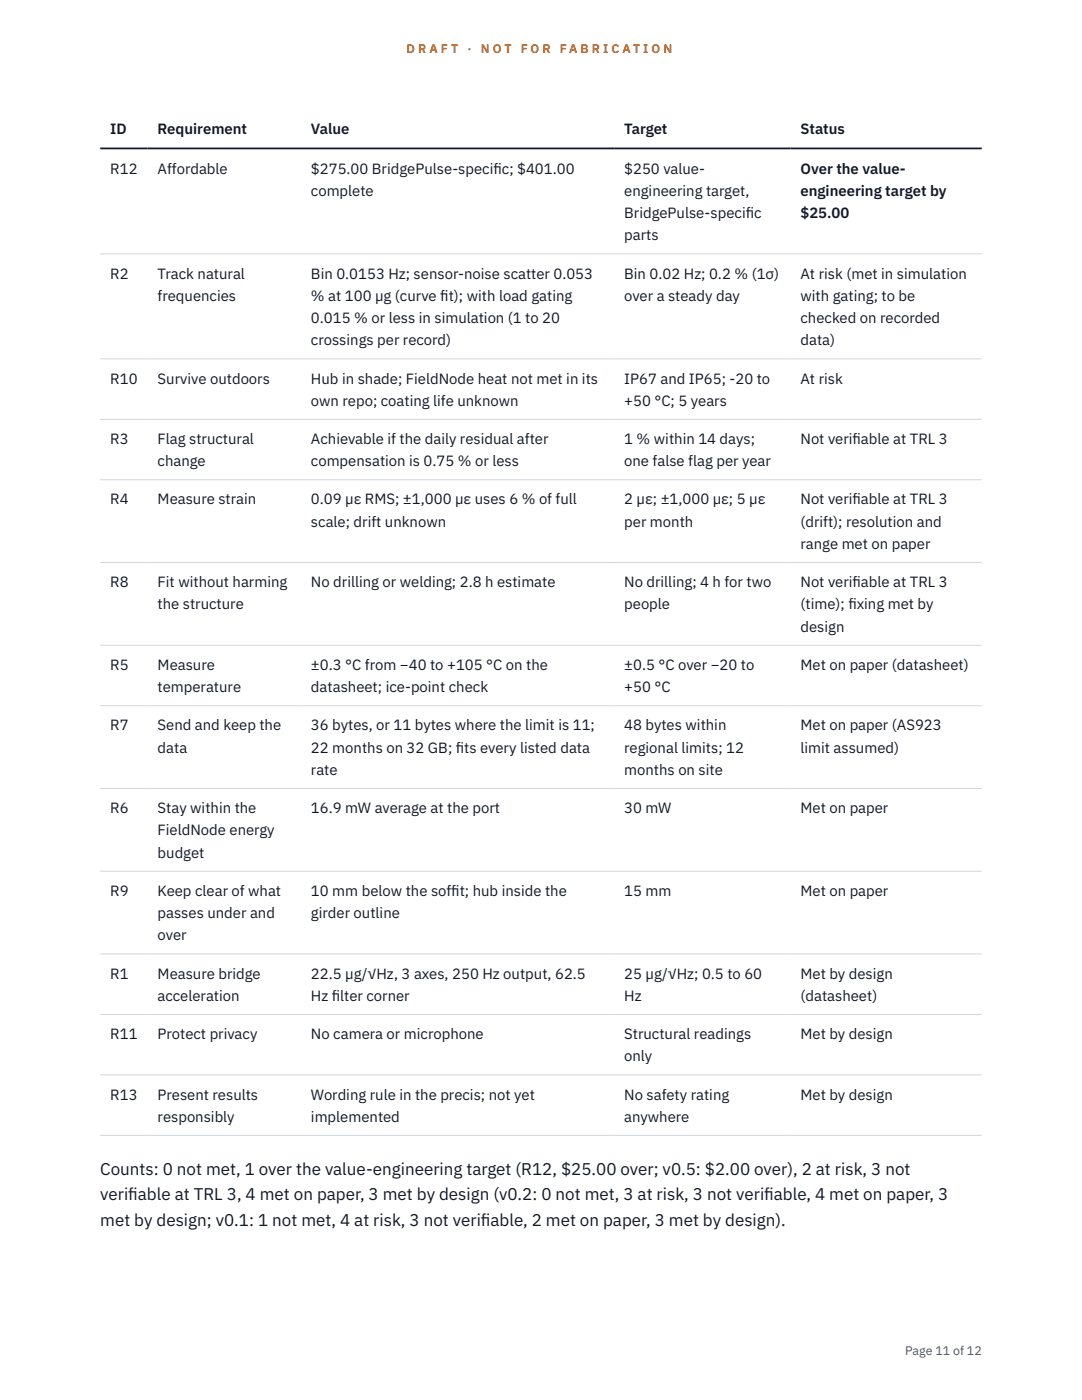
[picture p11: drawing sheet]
<svg xmlns="http://www.w3.org/2000/svg" width="216mm" height="279mm" viewBox="0 0 216 279" stroke-linecap="round" stroke-linejoin="round" font-family="sans-serif">
<defs><g id="words">
<g font-size="3.4" fill="#111827">
<text x="20" y="234.5">Counts: 0 not met, 1 over the value-engineering target (R12, $25.00 over; v0.5: $2.00 over), 2 at risk, 3 not</text>
<text x="20" y="239.6">verif</text>
<text x="25.6" y="239.6">iable at TRL 3, 4 met on paper, 3 met by design (v0.2: 0 not met, 3 at risk, 3 not verif</text>
<text x="152.5" y="239.6">iable, 4 met on paper, 3</text>
<text x="20" y="244.6">met by design; v0.1: 1 not met, 4 at risk, 3 not verif</text>
<text x="96" y="244.6">iable, 2 met on paper, 3 met by design).</text>
</g>
<g font-size="3" fill="#111827">
<text x="22" y="26.8">ID</text>
<text x="31.5" y="26.8">Requirement</text>
<text x="62.1" y="26.8">Value</text>
<text x="124.6" y="26.8">Target</text>
<text x="159.7" y="26.8">Status</text>
<text x="22" y="34.6">R12</text>
<text x="31.5" y="34.6">Affordable</text>
<text x="62.1" y="34.6">$275.00 BridgePulse-specif</text>
<text x="98.5" y="34.6">ic; $401.00</text>
<text x="124.6" y="34.6">$250 value-</text>
<text x="159.7" y="34.6">Over the value-</text>
<text x="62.1" y="39.1">complete</text>
<text x="124.6" y="39.1">engineering target,</text>
<text x="159.7" y="39.1">engineering target by</text>
<text x="124.6" y="43.5">BridgePulse-specif</text>
<text x="124.6" y="48">parts</text>
<text x="148.8" y="43.5">ic</text>
<text x="159.7" y="43.5">$25.00</text>
<text x="22" y="55.6">R2</text>
<text x="31.5" y="55.6">Track natural</text>
<text x="62.1" y="55.6">Bin 0.0153 Hz; sensor-noise scatter 0.053</text>
<text x="124.6" y="55.6">Bin 0.02 Hz; 0.2 % (1σ)</text>
<text x="159.7" y="55.6">At risk (met in simulation</text>
<text x="31.5" y="60">frequencies</text>
<text x="62.1" y="60">% at 100 µg (curve f</text>
<text x="62.1" y="64.5">0.015 % or less in simulation (1 to 20</text>
<text x="87.9" y="60">it); with load gating</text>
<text x="124.6" y="60">over a steady day</text>
<text x="159.7" y="60">with gating; to be</text>
<text x="159.7" y="64.5">checked on recorded</text>
<text x="62.1" y="68.9">crossings per record)</text>
<text x="159.7" y="68.9">data)</text>
<text x="22" y="76.5">R10</text>
<text x="31.5" y="76.5">Survive outdoors</text>
<text x="62.1" y="76.5">Hub in shade; FieldNode heat not met in its</text>
<text x="124.6" y="76.5">IP67 and IP65; -20 to</text>
<text x="159.7" y="76.5">At risk</text>
<text x="62.1" y="81">own repo; coating life unknown</text>
<text x="124.6" y="81">+50 °C; 5 years</text>
<text x="22" y="88.6">R3</text>
<text x="31.5" y="88.6">Flag structural</text>
<text x="62.1" y="88.6">Achievable if the daily residual after</text>
<text x="124.6" y="88.6">1 % within 14 days;</text>
<text x="159.7" y="88.6">Not verif</text>
<text x="170.1" y="88.6">iable at TRL 3</text>
<text x="31.5" y="93.1">change</text>
<text x="62.1" y="93.1">compensation is 0.75 % or less</text>
<text x="124.6" y="93.1">one false flag per year</text>
<text x="22" y="100.7">R4</text>
<text x="31.5" y="100.7">Measure strain</text>
<text x="62.1" y="100.7">0.09 µε RMS; ±1,000 µε uses 6 % of full</text>
<text x="124.6" y="100.7">2 µε; ±1,000 µε; 5 µε</text>
<text x="159.7" y="100.7">Not verif</text>
<text x="170.1" y="100.7">iable at TRL 3</text>
<text x="62.1" y="105.1">scale; drift unknown</text>
<text x="124.6" y="105.1">per month</text>
<text x="159.7" y="105.1">(drift); resolution and</text>
<text x="159.7" y="109.6">range met on paper</text>
<text x="22" y="117.2">R8</text>
<text x="31.5" y="117.2">Fit without harming</text>
<text x="62.1" y="117.2">No drilling or welding; 2.8 h estimate</text>
<text x="124.6" y="117.2">No drilling; 4 h for two</text>
<text x="159.7" y="117.2">Not verif</text>
<text x="170.1" y="117.2">iable at TRL 3</text>
<text x="31.5" y="121.6">the structure</text>
<text x="124.6" y="121.6">people</text>
<text x="159.7" y="121.6">(time); f</text>
<text x="169.3" y="121.6">ixing met by</text>
<text x="159.7" y="126.1">design</text>
<text x="22" y="133.7">R5</text>
<text x="31.5" y="133.7">Measure</text>
<text x="62.1" y="133.7">±0.3 °C from −40 to +105 °C on the</text>
<text x="124.6" y="133.7">±0.5 °C over −20 to</text>
<text x="159.7" y="133.7">Met on paper (datasheet)</text>
<text x="31.5" y="138.1">temperature</text>
<text x="62.1" y="138.1">datasheet; ice-point check</text>
<text x="124.6" y="138.1">+50 °C</text>
<text x="22" y="145.8">R7</text>
<text x="31.5" y="145.8">Send and keep the</text>
<text x="62.1" y="145.8">36 bytes, or 11 bytes where the limit is 11;</text>
<text x="124.6" y="145.8">48 bytes within</text>
<text x="159.7" y="145.8">Met on paper (AS923</text>
<text x="31.5" y="150.2">data</text>
<text x="62.1" y="150.2">22 months on 32 GB; f</text>
<text x="62.1" y="154.7">rate</text>
<text x="91" y="150.2">its every listed data</text>
<text x="124.6" y="150.2">regional limits; 12</text>
<text x="124.6" y="154.7">months on site</text>
<text x="159.7" y="150.2">limit assumed)</text>
<text x="22" y="162.3">R6</text>
<text x="31.5" y="162.3">Stay within the</text>
<text x="31.5" y="166.7">FieldNode energy</text>
<text x="62.1" y="162.3">16.9 mW average at the port</text>
<text x="124.6" y="162.3">30 mW</text>
<text x="159.7" y="162.3">Met on paper</text>
<text x="31.5" y="171.2">budget</text>
<text x="22" y="178.8">R9</text>
<text x="31.5" y="178.8">Keep clear of what</text>
<text x="62.1" y="178.8">10 mm below the soff</text>
<text x="90" y="178.8">it; hub inside the</text>
<text x="124.6" y="178.8">15 mm</text>
<text x="159.7" y="178.8">Met on paper</text>
<text x="31.5" y="183.2">passes under and</text>
<text x="62.1" y="183.2">girder outline</text>
<text x="31.5" y="187.7">over</text>
<text x="22" y="195.3">R1</text>
<text x="31.5" y="195.3">Measure bridge</text>
<text x="62.1" y="195.3">22.5 µg/√Hz, 3 axes, 250 Hz output, 62.5</text>
<text x="124.6" y="195.3">25 µg/√Hz; 0.5 to 60</text>
<text x="159.7" y="195.3">Met by design</text>
<text x="31.5" y="199.7">acceleration</text>
<text x="62.1" y="199.7">Hz f</text>
<text x="66.2" y="199.7">ilter corner</text>
<text x="124.6" y="199.7">Hz</text>
<text x="159.7" y="199.7">(datasheet)</text>
<text x="22" y="207.4">R11</text>
<text x="31.5" y="207.4">Protect privacy</text>
<text x="62.1" y="207.4">No camera or microphone</text>
<text x="124.6" y="207.4">Structural readings</text>
<text x="159.7" y="207.4">Met by design</text>
<text x="124.6" y="211.8">only</text>
<text x="22" y="219.4">R13</text>
<text x="31.5" y="219.4">Present results</text>
<text x="62.1" y="219.4">Wording rule in the precis; not yet</text>
<text x="124.6" y="219.4">No safety rating</text>
<text x="159.7" y="219.4">Met by design</text>
<text x="31.5" y="223.9">responsibly</text>
<text x="62.1" y="223.9">implemented</text>
<text x="124.6" y="223.9">anywhere</text>
</g>
<g font-size="2.5" fill="#b45309">
<text x="81.1" y="10.5">D R A F T</text>
<text x="93.3" y="10.5">·</text>
<text x="95.9" y="10.5">N O T</text>
<text x="103.9" y="10.5">F O R</text>
<text x="111.7" y="10.5">F A B R I C A T I O N</text>
</g>
<text font-size="2.5" fill="#4b5563" x="180.6" y="270.3">Page 11 of 12</text>
</g></defs>
<g fill="none" stroke="#d1d5db" stroke-width=".2">
<path d="M20 50.7h175.9M20 71.6h175.9M20 83.7h175.9M20 95.8h175.9M20 112.3h175.9M20 128.8h175.9M20 140.8h175.9M20 157.4h175.9M20 173.9h175.9M20 190.4h175.9M20 202.4h175.9M20 214.5h175.9"/>
<path d="M20 226.6h175.9"/>
</g>
<path d="M20 29.6h175.9" fill="none" stroke="#111827" stroke-width=".35"/>
<use href="#words"/>
</svg>
